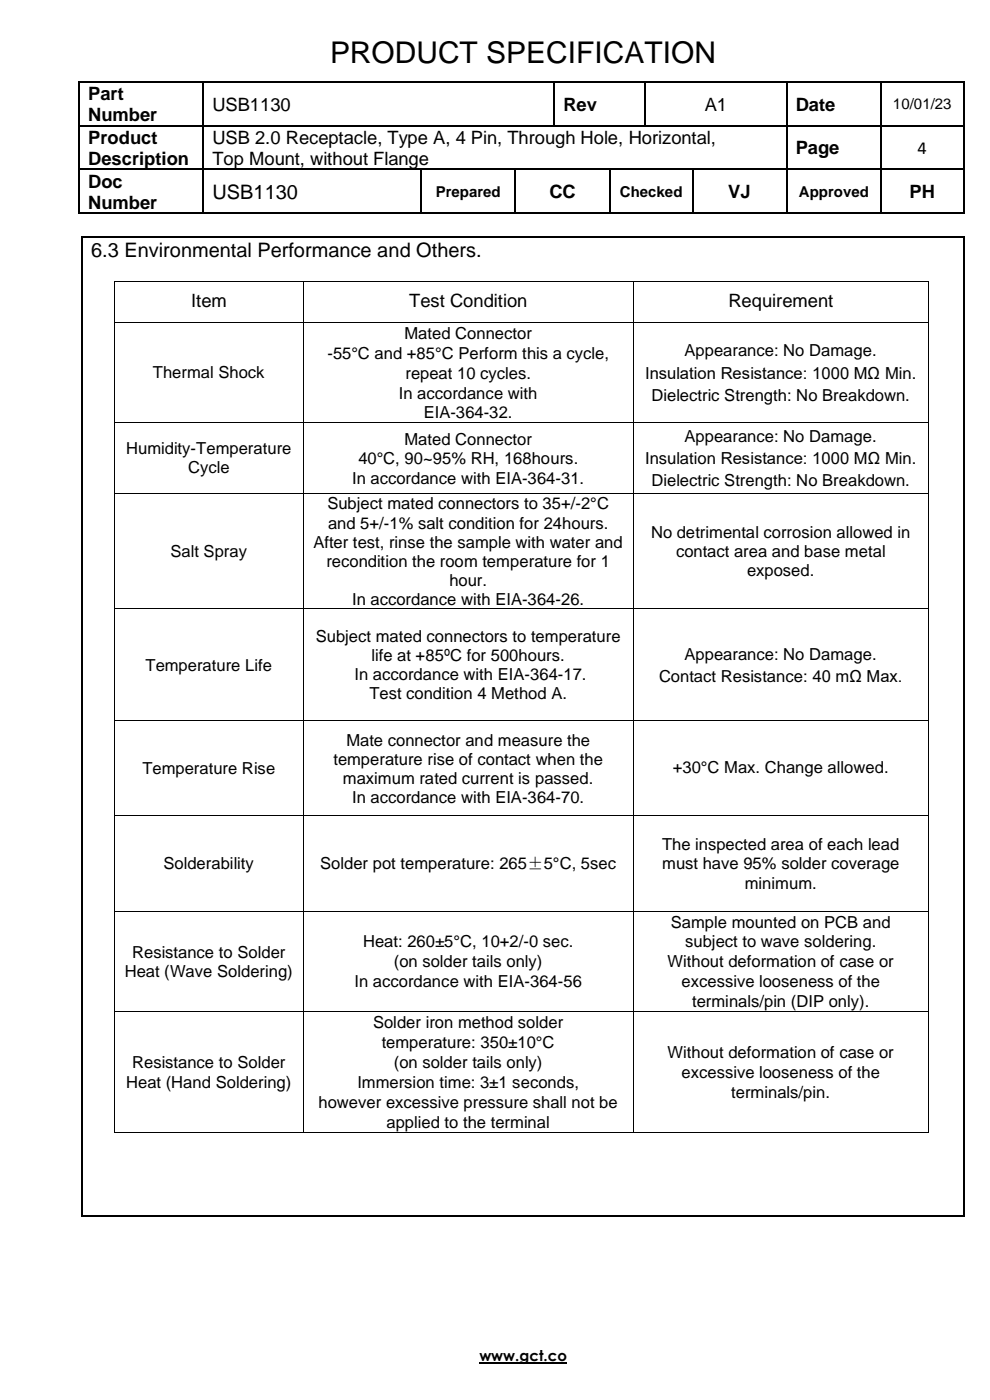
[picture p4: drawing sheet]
<svg xmlns="http://www.w3.org/2000/svg" width="210mm" height="297mm" viewBox="0 0 210 297" stroke-linecap="round" stroke-linejoin="round" font-family="sans-serif">
<defs><g id="words">
<text font-size="6.3" x="70" y="13.4">PRODUCT SPECIFICATION</text>
<g font-size="4.2">
<text x="45" y="42.2">USB1130</text>
<text x="19.3" y="54.5">6.3 Environmental Performance and Others.</text>
</g>
<g font-size="3.9">
<text x="18.7" y="21.2">Part</text>
<text x="45" y="23.5">USB1130</text>
<text x="119.5" y="23.5">Rev</text>
<text x="149.5" y="23.5">A1</text>
<text x="168.8" y="23.5">Date</text>
<text x="18.7" y="25.7">Number</text>
<text x="18.7" y="30.5">Product</text>
<text x="18.7" y="35">Description</text>
<text x="45" y="30.5">USB 2.0 Receptacle, Type A, 4 Pin, Through Hole, Horizontal,</text>
<text x="45" y="35">Top Mount, without Flange</text>
<text x="168.8" y="32.7">Page</text>
<text x="194.6" y="32.6">4</text>
<text x="18.7" y="39.8">Doc</text>
<text x="18.7" y="44.2">Number</text>
<text x="116.5" y="42">CC</text>
<text x="154.5" y="42">VJ</text>
<text x="192.9" y="42">PH</text>
<text x="40.5" y="65.2">Item</text>
<text x="86.8" y="65.2">Test Condition</text>
<text x="154.5" y="65.2">Requirement</text>
</g>
<g font-size="3.5">
<text x="85.8" y="71.9">Mated Connector</text>
<text x="69.4" y="76.2">-55°C and +85°C Perform this a cycle,</text>
<text x="145.2" y="75.6">Appearance: No Damage.</text>
<text x="32.4" y="80.3">Thermal Shock</text>
<text x="86" y="80.4">repeat 10 cycles.</text>
<text x="136.8" y="80.3">Insulation Resistance: 1000 MΩ Min.</text>
<text x="84.6" y="84.6">In accordance with</text>
<text x="89.9" y="88.7">EIA-364-32.</text>
<text x="138.2" y="85">Dielectric Strength: No Breakdown.</text>
<text x="85.8" y="94.3">Mated Connector</text>
<text x="145.2" y="93.7">Appearance: No Damage.</text>
<text x="26.8" y="96.4">Humidity-Temperature</text>
<text x="39.9" y="100.4">Cycle</text>
<text x="76" y="98.5">40°C, 90~95% RH, 168hours.</text>
<text x="136.8" y="98.4">Insulation Resistance: 1000 MΩ Min.</text>
<text x="74.7" y="102.6">In accordance with EIA-364-31.</text>
<text x="138.2" y="103.1">Dielectric Strength: No Breakdown.</text>
<text x="69.4" y="108.1">Subject mated connectors to 35+/-2°C</text>
<text x="69.6" y="112.1">and 5+/-1% salt condition for 24hours.</text>
<text x="36.2" y="118.2">Salt Spray</text>
<text x="66.5" y="116.2">After test, rinse the sample with water and</text>
<text x="138.1" y="114.1">No detrimental corrosion allowed in</text>
<text x="143.4" y="118.2">contact area and base metal</text>
<text x="69.2" y="120.2">recondition the room temperature for 1</text>
<text x="95.3" y="124.3">hour.</text>
<text x="158.4" y="122.3">exposed.</text>
<text x="74.7" y="128.3">In accordance with EIA-364-26.</text>
<text x="67" y="136.2">Subject mated connectors to temperature</text>
<text x="30.9" y="142.3">Temperature Life</text>
<text x="78.8" y="140.3">life at +85ºC for 500hours.</text>
<text x="145.2" y="140">Appearance: No Damage.</text>
<text x="75.2" y="144.3">In accordance with EIA-364-17.</text>
<text x="78.3" y="148.4">Test condition 4 Method A.</text>
<text x="139.8" y="144.6">Contact Resistance: 40 mΩ Max.</text>
<text x="73.5" y="158.1">Mate connector and measure the</text>
<text x="30.2" y="164.2">Temperature Rise</text>
<text x="70.7" y="162.2">temperature rise of contact when the</text>
<text x="72.7" y="166.2">maximum rated current is passed.</text>
<text x="142.7" y="163.9">+30°C Max. Change allowed.</text>
<text x="74.7" y="170.3">In accordance with EIA-364-70.</text>
<text x="34.7" y="184.4">Solderability</text>
<text x="67.9" y="184.4">Solder pot temperature: 265±5°C, 5sec</text>
<text x="140.4" y="180.4">The inspected area of each lead</text>
<text x="140.5" y="184.4">must have 95% solder coverage</text>
<text x="158" y="188.5">minimum.</text>
<text x="142.3" y="196.7">Sample mounted on PCB and</text>
<text x="28" y="203.2">Resistance to Solder</text>
<text x="77" y="201">Heat: 260±5°C, 10+2/-0 sec.</text>
<text x="145.3" y="201">subject to wave soldering.</text>
<text x="26.5" y="207.2">Heat (Wave Soldering)</text>
<text x="75.2" y="209.4">In accordance with EIA-364-56</text>
<text x="83.5" y="205.2">(on solder tails only)</text>
<text x="141.6" y="205.2">Without deformation of case or</text>
<text x="144.6" y="209.4">excessive looseness of the</text>
<text x="146.8" y="213.7">terminals/pin (DIP only).</text>
<text x="79.1" y="218.1">Solder iron method solder</text>
<text x="28" y="226.6">Resistance to Solder</text>
<text x="81" y="222.3">temperature: 350±10°C</text>
<text x="83.5" y="226.6">(on solder tails only)</text>
<text x="141.6" y="224.4">Without deformation of case or</text>
<text x="26.8" y="230.7">Heat (Hand Soldering)</text>
<text x="75.8" y="230.8">Immersion time: 3±1 seconds,</text>
<text x="144.6" y="228.7">excessive looseness of the</text>
<text x="155.1" y="232.9">terminals/pin.</text>
<text x="67.6" y="235">however excessive pressure shall not be</text>
<text x="82" y="239.3">applied to the terminal</text>
</g>
<g font-size="3.2">
<text x="189.4" y="23.2">10/01/23</text>
<text x="92.4" y="41.7">Prepared</text>
<text x="131.5" y="41.7">Checked</text>
<text x="169.5" y="41.7">Approved</text>
<text x="101.7" y="288.8">www.gct.co</text>
</g>
</g></defs>
<g fill="#000">
<path d="M16.6 17.2h.4v.4h-.4z" fill-rule="evenodd"/>
<path d="M16.6 17.2h.4v.4h-.4z" fill-rule="evenodd"/>
<path d="M43 17.2h.3v.4h-.3z" fill-rule="evenodd"/>
<path d="M117.4 17.2h.4v.4h-.4z" fill-rule="evenodd"/>
<path d="M136.7 17.2h.3v.4h-.3z" fill-rule="evenodd"/>
<path d="M166.7 17.2h.3v.4h-.3z" fill-rule="evenodd"/>
<path d="M186.7 17.2h.4v.4h-.4z" fill-rule="evenodd"/>
<path d="M204.2 17.2h.4v.4h-.4z" fill-rule="evenodd"/>
<path d="M204.2 17.2h.4v.4h-.4z" fill-rule="evenodd"/>
<path d="M16.6 26.5h.4v.3h-.4z" fill-rule="evenodd"/>
<path d="M16.6 35.8h.4v.3h-.4z" fill-rule="evenodd"/>
<path d="M43 26.5h.3v.3h-.3z" fill-rule="evenodd"/>
<path d="M43 35.8h.3v.3h-.3z" fill-rule="evenodd"/>
<path d="M89.2 35.8h.3v.3h-.3z" fill-rule="evenodd"/>
<path d="M109.2 35.8h.3v.3h-.3z" fill-rule="evenodd"/>
<path d="M117.4 26.5h.4v.3h-.4z" fill-rule="evenodd"/>
<path d="M129.2 35.8h.3v.3h-.3z" fill-rule="evenodd"/>
<path d="M136.7 26.5h.3v.3h-.3z" fill-rule="evenodd"/>
<path d="M146.7 35.8h.4v.3h-.4z" fill-rule="evenodd"/>
<path d="M166.7 26.5h.3v.3h-.3z" fill-rule="evenodd"/>
<path d="M166.7 35.8h.3v.3h-.3z" fill-rule="evenodd"/>
<path d="M186.7 26.5h.4v.3h-.4z" fill-rule="evenodd"/>
<path d="M186.7 35.8h.4v.3h-.4z" fill-rule="evenodd"/>
<path d="M204.2 26.5h.4v.3h-.4z" fill-rule="evenodd"/>
<path d="M204.2 35.8h.4v.3h-.4z" fill-rule="evenodd"/>
<path d="M16.6 45.1h.4v.3h-.4z" fill-rule="evenodd"/>
<path d="M16.6 45.1h.4v.3h-.4z" fill-rule="evenodd"/>
<path d="M17.2 50.2h.4v.3h-.4z" fill-rule="evenodd"/>
<path d="M17.2 50.2h.4v.3h-.4z" fill-rule="evenodd"/>
<path d="M24.2 59.7h.2v.1h-.2z" fill-rule="evenodd"/>
<path d="M24.2 59.7h.2v.1h-.2z" fill-rule="evenodd"/>
<path d="M43 45.1h.3v.3h-.3z" fill-rule="evenodd"/>
<path d="M64.2 59.7h.2v.1h-.2z" fill-rule="evenodd"/>
<path d="M89.2 45.1h.3v.3h-.3z" fill-rule="evenodd"/>
<path d="M109.2 45.1h.3v.3h-.3z" fill-rule="evenodd"/>
<path d="M129.2 45.1h.3v.3h-.3z" fill-rule="evenodd"/>
<path d="M134.3 59.7h.1v.1h-.1z" fill-rule="evenodd"/>
<path d="M146.7 45.1h.4v.3h-.4z" fill-rule="evenodd"/>
<path d="M166.7 45.1h.3v.3h-.3z" fill-rule="evenodd"/>
<path d="M186.7 45.1h.4v.3h-.4z" fill-rule="evenodd"/>
<path d="M196.8 59.7h.2v.1h-.2z" fill-rule="evenodd"/>
<path d="M196.8 59.7h.2v.1h-.2z" fill-rule="evenodd"/>
<path d="M204.2 45.1h.4v.3h-.4z" fill-rule="evenodd"/>
<path d="M204.2 45.1h.4v.3h-.4z" fill-rule="evenodd"/>
<path d="M204.2 50.2h.4v.3h-.4z" fill-rule="evenodd"/>
<path d="M204.2 50.2h.4v.3h-.4z" fill-rule="evenodd"/>
<path d="M24.2 68.3h.2v.2h-.2z" fill-rule="evenodd"/>
<path d="M64.2 68.3h.2v.2h-.2z" fill-rule="evenodd"/>
<path d="M134.3 68.3h.1v.2h-.1z" fill-rule="evenodd"/>
<path d="M196.8 68.3h.2v.2h-.2z" fill-rule="evenodd"/>
<path d="M24.2 89.5h.2v.2h-.2z" fill-rule="evenodd"/>
<path d="M64.2 89.5h.2v.2h-.2z" fill-rule="evenodd"/>
<path d="M134.3 89.5h.1v.2h-.1z" fill-rule="evenodd"/>
<path d="M196.8 89.5h.2v.2h-.2z" fill-rule="evenodd"/>
<path d="M24.2 104.6h.2v.2h-.2z" fill-rule="evenodd"/>
<path d="M64.2 104.6h.2v.2h-.2z" fill-rule="evenodd"/>
<path d="M134.3 104.6h.1v.2h-.1z" fill-rule="evenodd"/>
<path d="M196.8 104.6h.2v.2h-.2z" fill-rule="evenodd"/>
<path d="M24.2 129.1h.2v.2h-.2z" fill-rule="evenodd"/>
<path d="M64.2 129.1h.2v.2h-.2z" fill-rule="evenodd"/>
<path d="M134.3 129.1h.1v.2h-.1z" fill-rule="evenodd"/>
<path d="M196.8 129.1h.2v.2h-.2z" fill-rule="evenodd"/>
<path d="M24.2 152.8h.2v.1h-.2z" fill-rule="evenodd"/>
<path d="M64.2 152.8h.2v.1h-.2z" fill-rule="evenodd"/>
<path d="M134.3 152.8h.1v.1h-.1z" fill-rule="evenodd"/>
<path d="M196.8 152.8h.2v.1h-.2z" fill-rule="evenodd"/>
<path d="M24.2 173h.2v.1h-.2z" fill-rule="evenodd"/>
<path d="M64.2 173h.2v.1h-.2z" fill-rule="evenodd"/>
<path d="M134.3 173h.1v.1h-.1z" fill-rule="evenodd"/>
<path d="M196.8 173h.2v.1h-.2z" fill-rule="evenodd"/>
<path d="M24.2 193.2h.2v.2h-.2z" fill-rule="evenodd"/>
<path d="M64.2 193.2h.2v.2h-.2z" fill-rule="evenodd"/>
<path d="M134.3 193.2h.1v.2h-.1z" fill-rule="evenodd"/>
<path d="M196.8 193.2h.2v.2h-.2z" fill-rule="evenodd"/>
<path d="M24.2 214.5h.2v.2h-.2z" fill-rule="evenodd"/>
<path d="M64.2 214.5h.2v.2h-.2z" fill-rule="evenodd"/>
<path d="M134.3 214.5h.1v.2h-.1z" fill-rule="evenodd"/>
<path d="M196.8 214.5h.2v.2h-.2z" fill-rule="evenodd"/>
<path d="M17.2 257.8h.4v.3h-.4z" fill-rule="evenodd"/>
<path d="M17.2 257.8h.4v.3h-.4z" fill-rule="evenodd"/>
<path d="M24.2 240.1h.2v.2h-.2z" fill-rule="evenodd"/>
<path d="M24.2 240.1h.2v.2h-.2z" fill-rule="evenodd"/>
<path d="M64.2 240.1h.2v.2h-.2z" fill-rule="evenodd"/>
<path d="M134.3 240.1h.1v.2h-.1z" fill-rule="evenodd"/>
<path d="M196.8 240.1h.2v.2h-.2z" fill-rule="evenodd"/>
<path d="M196.8 240.1h.2v.2h-.2z" fill-rule="evenodd"/>
<path d="M204.2 257.8h.4v.3h-.4z" fill-rule="evenodd"/>
<path d="M204.2 257.8h.4v.3h-.4z" fill-rule="evenodd"/>
</g>
<g fill="none" stroke="#000" stroke-width=".34">
<path d="M16.8 17.6v8.9M17 17.4h26M43.1 17.6v8.9M43.3 17.4h74.1M117.6 17.6v8.9M117.8 17.4h18.9M136.9 17.6v8.9M137 17.4h29.7M166.9 17.6v8.9M167 17.4h19.7M186.9 17.6v8.9M187.1 17.4h17.1"/>
<path d="M204.4 17.6v8.9M16.8 26.8v9M16.8 36.1v9M17 26.7h26M17 35.9h26M43.1 26.8v9M43.1 36.1v9M43.3 26.7h74.1M43.3 35.9h45.9M89.3 36.1v9M89.5 35.9h19.7M109.3 36.1v9"/>
<path d="M109.5 35.9h19.7M117.8 26.7h18.9M129.4 36.1v9M129.5 35.9h17.2M137 26.7h29.7M146.9 36.1v9M147.1 35.9h19.6M166.9 26.8v9M166.9 36.1v9M167 26.7h19.7M167 35.9h19.7M186.9 26.8v9"/>
<path d="M186.9 36.1v9M187.1 26.7h17.1M187.1 35.9h17.1M204.4 26.8v9M204.4 36.1v9M17 45.3h26M17.4 50.5v207.3M17.6 50.3h186.6M43.3 45.3h45.9M89.5 45.3h19.7M109.5 45.3h19.7M129.5 45.3h17.2"/>
<path d="M147.1 45.3h19.6M167 45.3h19.7M187.1 45.3h17.1M204.4 50.5v207.3M17.6 258h186.6"/>
</g>
<path d="M101.7 289.2h18.5" fill="none" stroke="#000" stroke-width=".3"/>
<g fill="none" stroke="#000" stroke-width=".21">
<path d="M24.3 59.8v8.5M24.4 59.7h39.8M64.3 59.8v8.5M64.4 59.7h69.9M134.4 59.8v8.5M134.4 59.7h62.4M196.9 59.8v8.5M24.3 68.5v21M24.4 68.4h39.8M64.3 68.5v21M64.4 68.4h69.9M134.4 68.5v21"/>
<path d="M134.4 68.4h62.4M196.9 68.5v21M24.3 89.7v14.9M24.4 89.6h39.8M64.3 89.7v14.9M64.4 89.6h69.9M134.4 89.7v14.9M134.4 89.6h62.4M196.9 89.7v14.9M24.3 104.8v24.3M24.4 104.7h39.8M64.3 104.8v24.3"/>
<path d="M64.4 104.7h69.9M134.4 104.8v24.3M134.4 104.7h62.4M196.9 104.8v24.3M24.3 129.3v23.5M24.4 129.2h39.8M64.3 129.3v23.5M64.4 129.2h69.9M134.4 129.3v23.5M134.4 129.2h62.4M196.9 129.3v23.5M24.3 152.9v20.1"/>
<path d="M24.4 152.8h39.8M64.3 152.9v20.1M64.4 152.8h69.9M134.4 152.9v20.1M134.4 152.8h62.4M196.9 152.9v20.1M24.3 173.1v20.1M24.4 173h39.8M64.3 173.1v20.1M64.4 173h69.9M134.4 173.1v20.1M134.4 173h62.4"/>
<path d="M196.9 173.1v20.1M24.3 193.4v21.1M24.4 193.3h39.8M64.3 193.4v21.1M64.4 193.3h69.9M134.4 193.4v21.1M134.4 193.3h62.4M196.9 193.4v21.1M24.3 214.7v25.4M24.4 214.6h39.8M64.3 214.7v25.4M64.4 214.6h69.9"/>
<path d="M134.4 214.7v25.4M134.4 214.6h62.4M196.9 214.7v25.4M24.4 240.2h39.8M64.4 240.2h69.9M134.4 240.2h62.4"/>
</g>
<use href="#words"/>
</svg>
